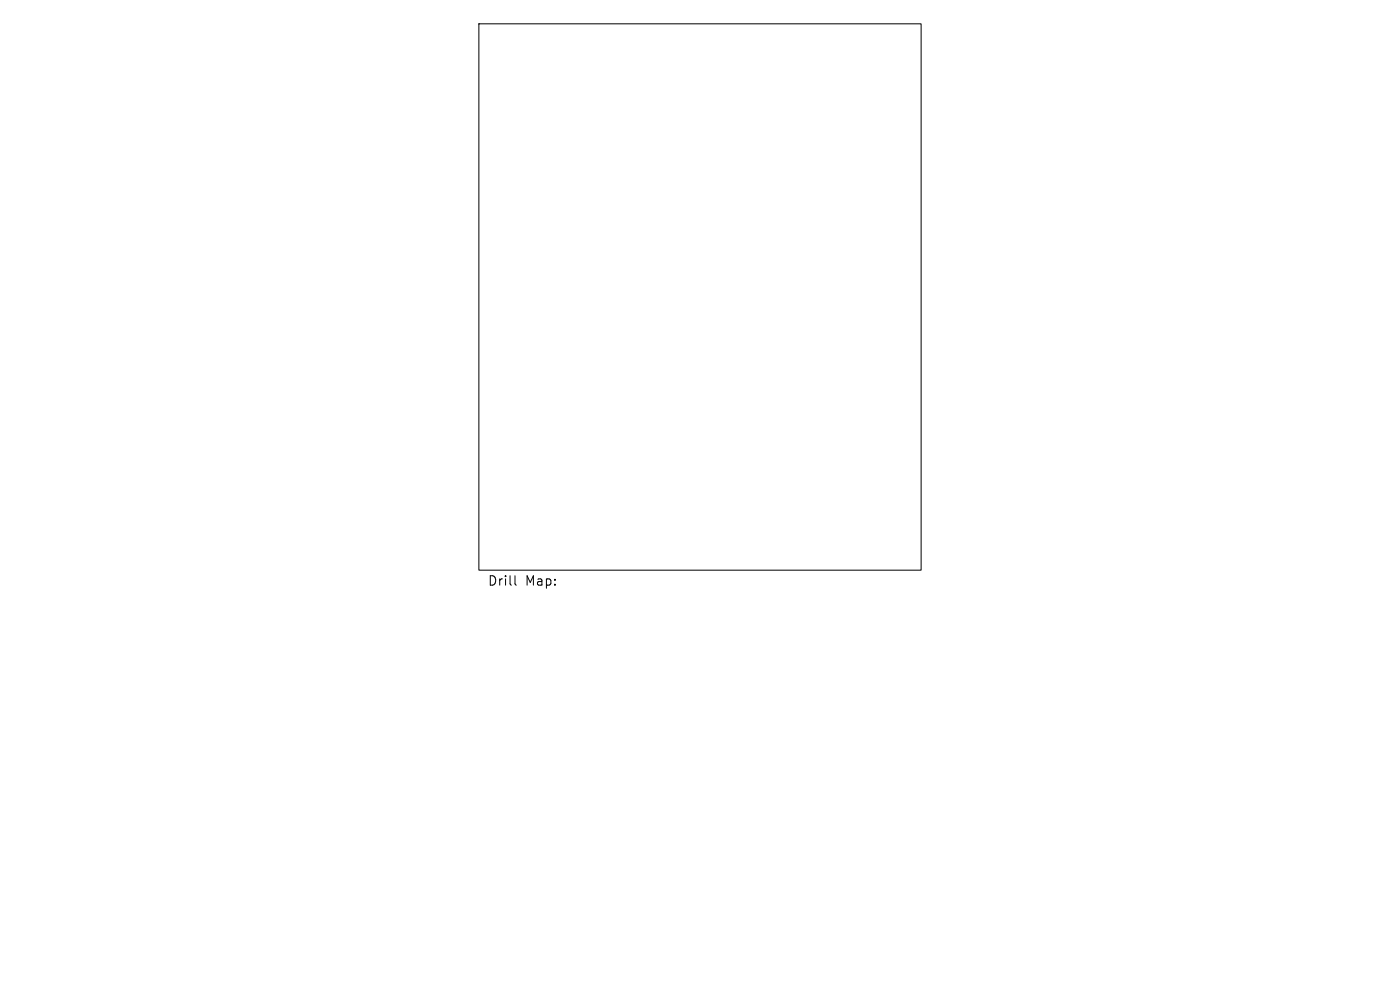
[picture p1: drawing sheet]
<svg xmlns="http://www.w3.org/2000/svg" width="297mm" height="210mm" viewBox="0 0 297 210" stroke-linecap="round" stroke-linejoin="round" font-family="sans-serif">
<defs><g id="words">
<g font-size="2.8">
<text x="103.5" y="124.5">Drill</text>
<text x="111.4" y="124.5">Map:</text>
</g>
</g></defs>
<path d="M101.6 5.1h93.8v115.8h-93.8zM109.3 122.1v1.7l.2 .3" fill="none" stroke="#000" stroke-width=".21"/>
<use href="#words"/>
</svg>
